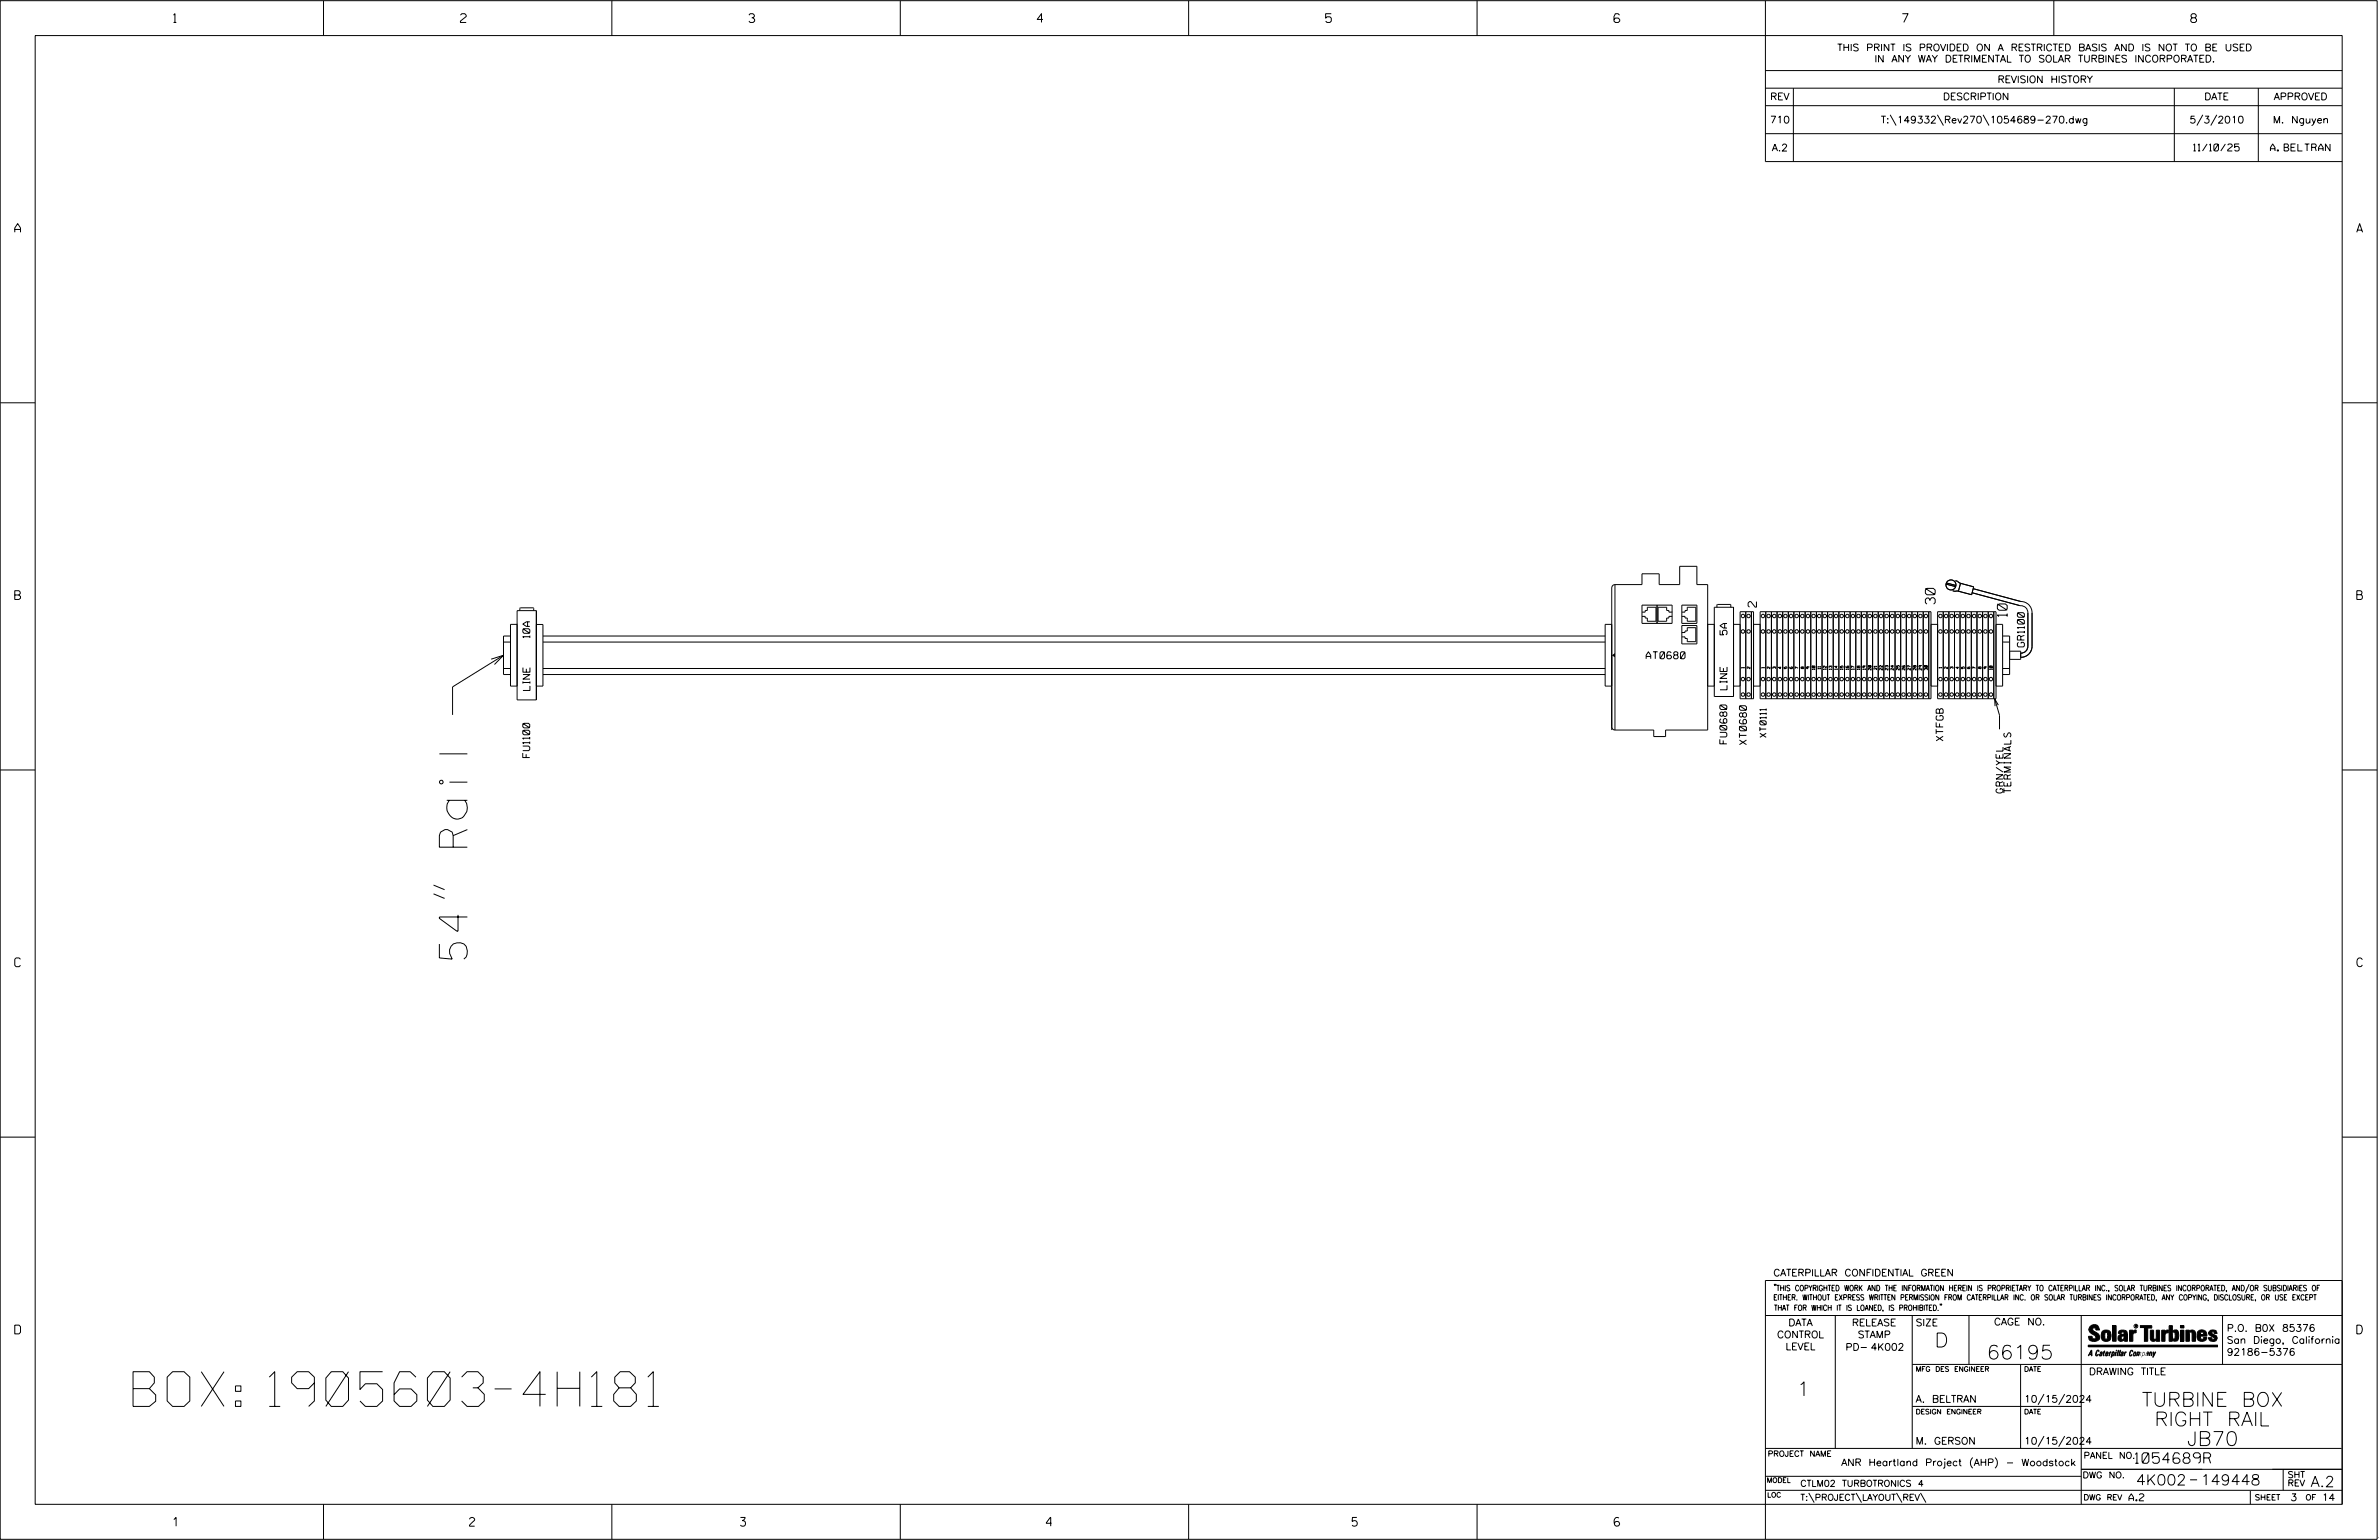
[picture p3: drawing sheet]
<svg xmlns="http://www.w3.org/2000/svg" width="864mm" height="559mm" viewBox="0 0 864 559" stroke-linecap="round" stroke-linejoin="round" font-family="sans-serif">
<defs><g id="words">
<text font-size="12.6" x="48.3" y="510.3">BOX: 1905603-4H181</text>
<text font-size="10.2" x="169.6" y="348" transform="rotate(-90 169.6 348)">54&quot; Rail</text>
<g font-size="5.1">
<text x="702.3" y="488.8">D</text>
<text x="721.2" y="493.2">66195</text>
<text x="652.2" y="506.5">1</text>
<text x="777.5" y="510.3">TURBINE BOX</text>
<text x="782.1" y="517.4">RIGHT RAIL</text>
<text x="793.9" y="524.5">JB70</text>
</g>
<g font-size="3.8">
<text x="775.1" y="531">1054689R</text>
<text x="775.4" y="538.9">4K002</text>
<text x="798.8" y="538.9">149448</text>
<text x="838.8" y="539.5">A.2</text>
</g>
<g font-size="3.6">
<text x="702.5" y="219.2" transform="rotate(-90 702.5 219.2)">30</text>
<text x="728.6" y="223.7" transform="rotate(-90 728.6 223.7)">10</text>
</g>
<g font-size="3.2">
<text x="63" y="8.2">1</text>
<text x="167.2" y="8.2">2</text>
<text x="271.8" y="8.2">3</text>
<text x="376.5" y="8.2">4</text>
<text x="481.2" y="8.2">5</text>
<text x="690.6" y="8.2">7</text>
<text x="795.3" y="8.2">8</text>
<text x="5.4" y="84.3">A</text>
<text x="855.5" y="84.3">A</text>
<text x="5.4" y="217.5">B</text>
<text x="855.6" y="217.5">B</text>
<text x="5.4" y="350.8">C</text>
<text x="855.6" y="350.8">C</text>
<text x="5.4" y="484">D</text>
<text x="855.6" y="484">D</text>
<text x="62.8" y="553.8">1</text>
<text x="170.4" y="553.8">2</text>
<text x="268.8" y="553.8">3</text>
<text x="379.8" y="553.8">4</text>
<text x="490.8" y="553.8">5</text>
<text x="585.9" y="553.8">6</text>
</g>
<text font-size="3" x="637.6" y="220.3" transform="rotate(-90 637.6 220.3)">2</text>
<g font-size="2.5">
<text x="666.9" y="18.5">THIS PRINT IS PROVIDED ON A RESTRICTED BASIS AND IS NOT TO BE USED</text>
<text x="680.5" y="22.6">IN ANY WAY DETRIMENTAL TO SOLAR TURBINES INCORPORATED.</text>
<text x="725.1" y="30">REVISION HISTORY</text>
<text x="642.6" y="36.3">REV</text>
<text x="705.3" y="36.3">DESCRIPTION</text>
<text x="800.2" y="36.3">DATE</text>
<text x="825.4" y="36.3">APPROVED</text>
<text x="642.5" y="44.7">710</text>
<text x="682.8" y="44.7">T:\149332\Rev270\1054689-270.dwg</text>
<text x="794.8" y="44.7">5/3/2010</text>
<text x="825.1" y="44.7">M. Nguyen</text>
<text x="643.2" y="54.8">A.2</text>
<text x="796.3" y="54.8">11/10/25</text>
<text x="824.2" y="54.8">A. BELTRAN</text>
<text x="192.3" y="231.4" transform="rotate(-90 192.3 231.4)">10A</text>
<text x="626.9" y="230.4" transform="rotate(-90 626.9 230.4)">5A</text>
<text x="597.6" y="239">AT0680</text>
<text x="734.9" y="234.7" transform="rotate(-90 734.9 234.7)">GR1100</text>
<text x="192.4" y="250.5" transform="rotate(-90 192.4 250.5)">LINE</text>
<text x="626.9" y="250.3" transform="rotate(-90 626.9 250.3)">LINE</text>
<text x="626.9" y="269.9" transform="rotate(-90 626.9 269.9)">FU0680</text>
<text x="705.4" y="268.8" transform="rotate(-90 705.4 268.8)">XTFGB</text>
<text x="192.3" y="274.9" transform="rotate(-90 192.3 274.9)">FU1100</text>
<text x="634" y="270.2" transform="rotate(-90 634 270.2)">XT0680</text>
<text x="727.1" y="287.8" transform="rotate(-90 727.1 287.8)">GRN/YEL</text>
<text x="730" y="287.8" transform="rotate(-90 730 287.8)">TERMINALS</text>
<text x="643.8" y="463">CATERPILLAR CONFIDENTIAL GREEN</text>
<text x="645.1" y="485.5">CONTROL</text>
<text x="649.2" y="481.1">DATA</text>
<text x="672.3" y="481.1">RELEASE</text>
<text x="674.4" y="485.5">STAMP</text>
<text x="695.4" y="481.1">SIZE</text>
<text x="723.8" y="480.8">CAGE NO.</text>
<text x="808.4" y="483.1">P.O. B0X 85376</text>
<text x="648.2" y="489.8">LEVEL</text>
<text x="669.9" y="490">PD- 4K002</text>
<text x="808.4" y="487.5">San Diego, California</text>
<text x="808.4" y="491.8">92186-5376</text>
<text x="758.3" y="498.9">DRAWING TITLE</text>
<text x="695.4" y="508.9">A. BELTRAN</text>
<text x="734.8" y="508.9">10/15/2024</text>
<text x="695.4" y="524.1">M. GERSON</text>
<text x="734.8" y="524.1">10/15/2024</text>
<text x="668.4" y="531.9">ANR Heartland Project (AHP) - Woodstock</text>
<text x="772.8" y="544.6">A.2</text>
<text x="831.4" y="544.6">3</text>
<text x="842.9" y="544.6">14</text>
</g>
<g font-size="2.3">
<text x="641.1" y="267.6" transform="rotate(-90 641.1 267.6)">XT0111</text>
<text x="756.4" y="529.2">PANEL NO.</text>
<text x="653.5" y="539.4">CTLM02 TURBOTRONICS 4</text>
<text x="756" y="536.3">DWG NO.</text>
<text x="830.4" y="539.3">REV</text>
<text x="830.4" y="536.2">SHT</text>
<text x="653.5" y="544.5">T:\PROJECT\LAYOUT\REV\</text>
</g>
<g font-size="2">
<text x="643.8" y="468.4">&quot;THIS COPYRIGHTED WORK AND THE INFORMATION HEREIN IS PROPRIETARY TO CATERPILLAR INC., SOLAR TURBINES INCORPORATED, AND/OR SUBSIDIARIES OF</text>
<text x="643.8" y="471.8">EITHER. WITHOUT EXPRESS WRITTEN PERMISSION FROM CATERPILLAR INC. OR SOLAR TURBINES INCORPORATED, ANY COPYING, DISCLOSURE, OR USE EXCEPT</text>
<text x="644" y="475.6">THAT FOR WHICH IT IS LOANED, IS PROHIBITED.&quot;</text>
<text x="641.7" y="528.5">PROJECT NAME</text>
<text x="756.3" y="544.3">DWG REV</text>
<text x="818.5" y="544.3">SHEET</text>
<text x="836.9" y="544.3">OF</text>
</g>
<g font-size="1.8">
<text x="695.4" y="497.6">MFG DES ENGINEER</text>
<text x="734.8" y="497.6">DATE</text>
<text x="695.4" y="513.1">DESIGN ENGINEER</text>
<text x="734.8" y="513.1">DATE</text>
<text x="641.3" y="538">MODEL</text>
<text x="641.5" y="543.3">LOC</text>
</g>
<g font-size="1">
<text x="633.2" y="242.5" transform="rotate(-90 633.2 242.5)">1</text>
<text x="635.2" y="242.6" transform="rotate(-90 635.2 242.6)">2</text>
<text x="640.5" y="242.5" transform="rotate(-90 640.5 242.5)">1</text>
<text x="642.5" y="242.6" transform="rotate(-90 642.5 242.6)">2</text>
<text x="644.6" y="242.6" transform="rotate(-90 644.6 242.6)">3</text>
<text x="646.6" y="242.6" transform="rotate(-90 646.6 242.6)">4</text>
<text x="648.6" y="242.6" transform="rotate(-90 648.6 242.6)">5</text>
<text x="650.7" y="242.6" transform="rotate(-90 650.7 242.6)">6</text>
<text x="652.7" y="242.6" transform="rotate(-90 652.7 242.6)">7</text>
<text x="654.8" y="242.6" transform="rotate(-90 654.8 242.6)">8</text>
<text x="656.8" y="242.6" transform="rotate(-90 656.8 242.6)">9</text>
<text x="658.8" y="243" transform="rotate(-90 658.8 243)">10</text>
<text x="660.9" y="242.8" transform="rotate(-90 660.9 242.8)">11</text>
<text x="662.9" y="243" transform="rotate(-90 662.9 243)">12</text>
<text x="665" y="243" transform="rotate(-90 665 243)">13</text>
<text x="667" y="243" transform="rotate(-90 667 243)">14</text>
<text x="669.1" y="243" transform="rotate(-90 669.1 243)">15</text>
<text x="671.1" y="243" transform="rotate(-90 671.1 243)">16</text>
<text x="673.1" y="243" transform="rotate(-90 673.1 243)">17</text>
<text x="675.2" y="243" transform="rotate(-90 675.2 243)">18</text>
<text x="677.2" y="243" transform="rotate(-90 677.2 243)">19</text>
<text x="679.3" y="243.1" transform="rotate(-90 679.3 243.1)">20</text>
<text x="681.3" y="243" transform="rotate(-90 681.3 243)">21</text>
<text x="683.3" y="243.1" transform="rotate(-90 683.3 243.1)">22</text>
<text x="685.4" y="243.1" transform="rotate(-90 685.4 243.1)">23</text>
<text x="687.4" y="243.1" transform="rotate(-90 687.4 243.1)">24</text>
<text x="689.5" y="243.1" transform="rotate(-90 689.5 243.1)">25</text>
<text x="691.5" y="243.1" transform="rotate(-90 691.5 243.1)">26</text>
<text x="693.5" y="243.1" transform="rotate(-90 693.5 243.1)">27</text>
<text x="695.6" y="243.1" transform="rotate(-90 695.6 243.1)">28</text>
<text x="697.6" y="243.1" transform="rotate(-90 697.6 243.1)">29</text>
<text x="699.7" y="243.1" transform="rotate(-90 699.7 243.1)">30</text>
<text x="704.9" y="242.5" transform="rotate(-90 704.9 242.5)">1</text>
<text x="706.9" y="242.6" transform="rotate(-90 706.9 242.6)">2</text>
<text x="709" y="242.6" transform="rotate(-90 709 242.6)">3</text>
<text x="711" y="242.6" transform="rotate(-90 711 242.6)">4</text>
<text x="713.1" y="242.6" transform="rotate(-90 713.1 242.6)">5</text>
<text x="715.1" y="242.6" transform="rotate(-90 715.1 242.6)">6</text>
<text x="717.1" y="242.6" transform="rotate(-90 717.1 242.6)">7</text>
<text x="719.2" y="242.6" transform="rotate(-90 719.2 242.6)">8</text>
<text x="721.2" y="242.6" transform="rotate(-90 721.2 242.6)">9</text>
<text x="723.3" y="243" transform="rotate(-90 723.3 243)">10</text>
</g>
<text font-size=".9" x="775.1" y="481.7">R</text>
</g></defs>
<g fill="none" stroke="#000" stroke-width=".36">
<path d="M.1 .2h862.8v558.4h-862.8zM12.8 12.9h837.4v533h-837.4zM117.4 .2v12.7M222.1 .2v12.7M326.8 .2v12.7M431.5 .2v12.7M536.2 .2v12.7M587.9 5.5l-.5-.5h-1l-.5 1v1.7l.5 .4h1l.6-.4v-.6l-.6-.5h-1l-.5 .5M640.9 .2v58.4h209.3M745.6 .2v12.7M640.9 25.6h209.3M640.9 32h209.3"/>
<path d="M640.9 38.3h209.3M651 32v26.6M789.3 32v26.6M819.8 32v26.6M640.9 48.5h209.3M686.2 41.7l2.1 3.8M703.3 41.7l2.2 3.8M719.9 41.7l2.1 3.8M799.6 41.7l-2.1 3.8M804.7 41.7l-2.2 3.8M.1 146.2h12.7M850.2 146.2h12.7"/>
<path d="M586.2 212.1h9.9v-3.9h6.2v3.9h7.4v-6.6h6.3v6.6h3.9v52.8h-15.3v2.4h-4.3v-2.4h-14.1M586.2 212.1l-.9 .5-.2 .7v51.6M586.2 212.1v52.8M596.1 219.6h10.9v6.6h-10.9zM601.5 219.6v6.6M610.5 219.6h5.5v6.6h-5.5zM706.4 211.9l3.5 1M706.5 211.5l3.5 .9M708.8 214.3l2.3 .3M709.8 210.7l2.1 1M711.7 211.7l4.8 1.2-.8 2.9-4.8-1.3zM715.9 215.1l17.3 4.6a2.64 2.64 0 0 1 2.9 2.6v12.2a2.53 2.53 0 0 1-2.6 2.5"/>
<path d="M716.3 213.6l17.3 4.7a4 4 0 0 1 4.1 4v12.2a4 4 0 0 1-4.2 4M178.3 239.2l4.5-1.4-3.3 3.3M182.8 233h2.5M182.8 237.8l-18.5 11.4v10.2M185.3 230.8h-2.5v14h2.5M187.7 221.6h7v32.4h-7zM187.7 226.6h-2.4v22.4h2.4M188.7 221.6l.2-1h4.6l.2 1M194.7 226.6h2.4v22.4h-2.4M197.1 230.8h385.6M197.1 233h385.6M585.1 226.6h-2.4v22.4h2.4"/>
<path d="M596.1 222.1h1.1v-.6h.8v-1.2h3.1v5.1h-3.1v-1.1h-.8v-.6h-1.1M607 222.1h-1.2v-.6h-.8v-1.2h-3.1v5.1h3.1v-1.1h.8v-.6h1.2M610.5 227h5.5v6.6h-5.5zM610.5 222.1h1.2v-.6h.8v-1.2h3.1v5.1h-3.1v-1.1h-.8v-.6h-1.2M610.5 229.5h1.2v-.5h.8v-1.2h3.1v5h-3.1v-1.1h-.8v-.6h-1.2M619.9 226.6h2.4M622.3 220.3h7v32.4h-7zM623.3 220.3l.2-1h4.6l.2 1M629.3 226.6h2.4M631.7 222h4.9v31.5h-4.9zM633.7 222v31.5M635.8 222v31.5"/>
<path d="M636.6 226.6h2.4M639 222h62v31.5h-62zM641 222v31.5M643 222v31.5M645.1 222v31.5M647.1 222v31.5M649.2 222v31.5M651.2 222v31.5M653.2 222v31.5M655.3 222v31.5M657.3 222v31.5M659.4 222v31.5"/>
<path d="M661.4 222v31.5M663.4 222v31.5M665.5 222v31.5M667.5 222v31.5M669.6 222v31.5M671.6 222v31.5M673.7 222v31.5M675.7 222v31.5M677.7 222v31.5M679.8 222v31.5M681.8 222v31.5M683.9 222v31.5"/>
<path d="M685.9 222v31.5M687.9 222v31.5M690 222v31.5M692 222v31.5M694.1 222v31.5M696.1 222v31.5M698.1 222v31.5M700.2 222v31.5M701 226.6h2.4M703.4 222h21.2v31.5h-21.2zM705.4 222v31.5M707.5 222v31.5"/>
<path d="M709.5 222v31.5M711.5 222v31.5M713.6 222v31.5M715.6 222v31.5M717.7 222v31.5M719.7 222v31.5M721.7 222v31.5M723.8 222v31.5M724.6 226.6h2.4v22.4h-2.4M727 230.8h2.5v14h-2.5M727 233h2.5M729.5 236.3h4v3h-4"/>
<path d="M182.8 242.6h2.5M197.1 242.6h385.6M197.1 244.8h385.6M619.9 249h2.4M629.3 249h2.4M636.6 249h2.4M701 249h2.4M724.1 253.6l1.7 5.9v5.1M725.4 255.9l-1.3-2.3 .1 2.6M727 242.6h2.5M.1 279.4h12.7M585.1 263.7l.2 .7 .9 .5"/>
<path d="M850.2 279.4h12.7M157.4 324.3l4 1.7M157.4 321.2l4 1.6M.1 412.6h12.7M850.2 412.6h12.7M640.9 477.3h209.3M644.2 466.1l-.1 .4M644.7 466.1l-.2 .4M666.2 477.3v48.3M694.2 477.3v48.3M704.4 473.3l-.1 .4M704.8 473.3l-.1 .4"/>
<path d="M714.8 477.3v17.8M755.5 477.3v68.6M806.8 477.3v17.8M816.5 466l-1.4 3.1M850.2 464.6h-209.3v94M850.2 464.8v81.1M694.2 495.1h156M733.5 495.1v30.5M758.6 481.4a2.02 2.02 0 0 1 3.1-.1l.5 1.3h-1.3l-.2-.6-.4-.2-.6 .1-.1 .4 .4 .7a2.46 2.46 0 0 1 2.2 2.9 2.83 2.83 0 0 1-3.8 .3l-.3-1.3h1.3l.2 .7 .6 .3 .5-.2 .2-.5-.4-.6-1.9-1.2-.4-.9zM759.2 491.3h-.7l.7-1.2v1.9h.2l-.1-2.1-1.3 2.1 .5-.5h.7M761.3 490l.3-.2 .4 .3-.1 .3-.3-.4-.4 .3-.3 1.6h.4l.4-.5-.3 .6-.4 .1-.3-.4zM762.6 490.6l.5-.1-.1 1.4h-.9a.74 .74 0 0 1 .9-.8l-.3 .7-.5 .1 .2-.5 .6-.2v-.5l-.7 .2z"/>
<path d="M763 483.2a2.17 2.17 0 0 1 3.1 0l.3 1.4-.3 1.5a2.17 2.17 0 0 1-3.1 0l-.3-1.5zM763.6 490.5l.4-.4 .2 .6h-.3l-.3 .9 .2 .4-.3-.1zM764.1 483.7l.5-.4 .4 .3v2.2l-.4 .2-.5-.2zM764.6 491.1l.6 .2v-.7l-.4-.1-.4 .6-.1 .8h.6M764.6 491.1l-.1 .8h.4M764.6 482.6v.8M764.8 490.7l.4 .1v.3h-.6zM765 491.5l-.1 .4zM766 490.5l-.5 1.5zM766 490.8l.4-.3-.4 .4M766.9 481h1.3v5.7h-1.3zM767 490.8l.5 .1-.3 .8-.4 .2z"/>
<path d="M767.3 490.5h-.5l-.5 2M767.3 490.5a.8 .8 0 0 1 .2 1 .8 .8 0 0 1-.9 .4l-.1 .6M767.3 490.5l-.1 .2M768.1 490.5l-.4 1.5zM768.2 489.9h.3l-.1 .2h-.2zM769 489.9l-.5 2.1zM769.7 489.9l-.6 2.1zM770.1 491.4l.5-.3-.5 .8zM770.4 491.9h.1M770.6 491.1l.1-.4-.7 .2 .1-.3 .6-.1 .2 .3-.5 1.1M770.6 491.1a.74 .74 0 0 0-.8 .8h.6M771 484.8h-.7l-.3 .6 .4 .7 .5-.3 .1-2.4h-.8l-.1 .4h-1.2a1.71 1.71 0 0 1 1.8-1.3 1.71 1.71 0 0 1 1.6 1.4v2.8h-1.1l-.1-.6"/>
<path d="M771 484.2l-1.5 .1a1.41 1.41 0 0 0 0 2.4l.5 .1 1.1-.7M771.2 486.1h-.1M771.4 490.5l.1 .3 .4-.3-.9 1.5zM771.5 490.8h.1M773 482.7h1.2v.5l.5-.5 .7-.1v1h-.6l-.5 .4-.1 2.7h-1.2zM773.3 490.3l.6-.4 .4 .2-.1 .4-.3-.4a1.28 1.28 0 0 0-.5 1.8l.6-.4-.1 .4-.8 .1zM774.7 490.8l.5-.3a.88 .88 0 0 1 .2 .9 .88 .88 0 0 1-.7 .7l-.2-.2zM774.8 490.9h.5l-.3 1h-.3l-.2-.2zM775.2 490.5l-.1 .2M776.8 481h4.3v.9h-1.5v4.8h-1.3M776.8 490.6l-.8 .2v-.3l-.4 1.5 .8-1.3v1.3l.3-1.2M779.3 491.1h.4"/>
<path d="M779.6 490.5h.3l-.3 1.4M779.6 490.7h.2l-.1 .4M779.7 491.1l-.1 .4M779.7 491.1l-.4 .2M780.1 492l.4-1.5 .1 .3 .3-.3 .3 .2-.3 1.3v-1.3l-.7 1.3M780.6 482.7h1.2v2.7l.1 .4 .4 .3 .4-.7v-2.7h1.2l.1 4h-1.3v-.5l-1.1 .6-.7-.3-.3-.7zM781.6 492.5l1-2-.8 1.3-.2-1.3-.2 2M784.7 482.7h1.2v.5l.5-.5 .7-.1v1h-.5l-.6 .4-.1 2.7h-1.2zM787.4 481h1.2v2a1.4 1.4 0 0 1 2.2 .2l.1 1.4-.4 1.9-1.5 .1-.4-.5v-1l.5 .9 .5-.3v-2.1l-.5-.4-.5 .7v2.8h-1.2zM791.5 482.7h1.3v4h-1.3zM791.5 481h1.3v.9h-1.3zM793.5 482.7h1.3v.4l.7-.5 1.1 .2 .4 .6v3.3h-1.2l-.3-3.4-.7 .2v3.2h-1.3z"/>
<path d="M794.8 483.1h.1M797.7 483.2a1.92 1.92 0 0 1 2.4-.5 1.92 1.92 0 0 1 1 2.1h-2.3v.8l.6 .5 .5-.3v-.5h1.2a1.83 1.83 0 0 1-2.1 1.4 1.83 1.83 0 0 1-1.5-2.1zM798.8 484.2v.6M799.1 483.4h.6l.2 .8h-1.1zM804.6 482.9a1.84 1.84 0 0 0-2.9 .8 3.3 3.3 0 0 0 2.2 1.9l-.5 .5-.4-.3-.1-.4h-1.2l.1 .6a1.92 1.92 0 0 0 2.9 .4M804.9 483.8h-1.2l-.2-.6-.5 .1-.1 .3 .1 .3 1.8 .9M805.1 488.1h-47.1v.6h47.1M694.2 510.3h61.3M742 505.8l-2.2 3.9M749.5 505.8l-2.2 3.9M640.9 525.6h209.2M640.9 535.7h114.6"/>
<path d="M716.1 528.9a2.59 2.59 0 0 0 0 3.8M724.2 528.9a2.59 2.59 0 0 1 0 3.8M742 521.1l-2.2 3.8M749.5 521.1l-2.2 3.8M755.5 533.2h94.7M795 537h2.6M828.8 533.2v7.6M117.4 545.9v12.7M222.1 545.9v12.7M326.8 545.9v12.7M431.5 545.9v12.7M536.2 545.9v12.7"/>
<path d="M640.9 540.8h209.3M656.6 541.7l2 3.5M673.8 541.7l1.9 3.5M688.4 541.7l2 3.5M697.2 541.7l1.9 3.5M816.9 541v4.9M863.5 558h.1"/>
<circle cx="708.2" cy="212.2" r="1.82"/>
<circle cx="632.7" cy="223.5" r=".64"/>
<circle cx="632.7" cy="229.1" r=".64"/>
<circle cx="634.8" cy="223.5" r=".64"/>
<circle cx="634.8" cy="229.1" r=".64"/>
<circle cx="640" cy="223.5" r=".64"/>
<circle cx="640" cy="229.1" r=".64"/>
<circle cx="642" cy="223.5" r=".64"/>
<circle cx="642" cy="229.1" r=".64"/>
<circle cx="644.1" cy="223.5" r=".64"/>
<circle cx="644.1" cy="229.1" r=".64"/>
<circle cx="646.1" cy="229.1" r=".64"/>
<circle cx="646.1" cy="223.5" r=".64"/>
<circle cx="648.1" cy="223.5" r=".63"/>
<circle cx="648.1" cy="229.1" r=".63"/>
<circle cx="650.2" cy="223.5" r=".64"/>
<circle cx="650.2" cy="229.1" r=".64"/>
<circle cx="652.2" cy="223.5" r=".64"/>
<circle cx="652.2" cy="229.1" r=".64"/>
<circle cx="654.3" cy="223.5" r=".64"/>
<circle cx="654.3" cy="229.1" r=".64"/>
<circle cx="656.3" cy="223.5" r=".64"/>
<circle cx="656.3" cy="229.1" r=".64"/>
<circle cx="658.4" cy="223.5" r=".64"/>
<circle cx="658.4" cy="229.1" r=".64"/>
<circle cx="660.4" cy="229.1" r=".63"/>
<circle cx="660.4" cy="223.5" r=".63"/>
<circle cx="662.4" cy="223.5" r=".64"/>
<circle cx="662.4" cy="229.1" r=".64"/>
<circle cx="664.5" cy="229.1" r=".64"/>
<circle cx="664.5" cy="223.5" r=".64"/>
<circle cx="666.5" cy="229.1" r=".64"/>
<circle cx="666.5" cy="223.5" r=".64"/>
<circle cx="668.5" cy="223.5" r=".64"/>
<circle cx="668.5" cy="229.1" r=".64"/>
<circle cx="670.6" cy="223.5" r=".64"/>
<circle cx="670.6" cy="229.1" r=".64"/>
<circle cx="672.6" cy="229.1" r=".63"/>
<circle cx="672.6" cy="223.5" r=".63"/>
<circle cx="674.7" cy="223.5" r=".64"/>
<circle cx="674.7" cy="229.1" r=".64"/>
<circle cx="676.7" cy="229.1" r=".64"/>
<circle cx="676.7" cy="223.5" r=".64"/>
<circle cx="678.7" cy="229.1" r=".64"/>
<circle cx="678.7" cy="223.5" r=".64"/>
<circle cx="680.8" cy="223.5" r=".64"/>
<circle cx="680.8" cy="229.1" r=".64"/>
<circle cx="682.8" cy="229.1" r=".64"/>
<circle cx="682.8" cy="223.5" r=".64"/>
<circle cx="684.9" cy="223.5" r=".63"/>
<circle cx="684.9" cy="229.1" r=".63"/>
<circle cx="686.9" cy="229.1" r=".64"/>
<circle cx="686.9" cy="223.5" r=".64"/>
<circle cx="688.9" cy="229.1" r=".64"/>
<circle cx="688.9" cy="223.5" r=".64"/>
<circle cx="691" cy="229.1" r=".64"/>
<circle cx="691" cy="223.5" r=".64"/>
<circle cx="693" cy="229.1" r=".64"/>
<circle cx="693" cy="223.5" r=".64"/>
<circle cx="695.1" cy="229.1" r=".64"/>
<circle cx="695.1" cy="223.5" r=".64"/>
<circle cx="697.1" cy="223.5" r=".63"/>
<circle cx="697.1" cy="229.1" r=".63"/>
<circle cx="699.1" cy="229.1" r=".64"/>
<circle cx="699.1" cy="223.5" r=".64"/>
<circle cx="704.4" cy="229.1" r=".64"/>
<circle cx="704.4" cy="223.5" r=".64"/>
<circle cx="706.4" cy="229.1" r=".64"/>
<circle cx="706.4" cy="223.5" r=".64"/>
<circle cx="708.5" cy="229.1" r=".63"/>
<circle cx="708.5" cy="223.5" r=".63"/>
<circle cx="710.5" cy="229.1" r=".64"/>
<circle cx="710.5" cy="223.5" r=".64"/>
<circle cx="712.5" cy="229.1" r=".64"/>
<circle cx="712.5" cy="223.5" r=".64"/>
<circle cx="714.6" cy="223.5" r=".64"/>
<circle cx="714.6" cy="229.1" r=".64"/>
<circle cx="716.6" cy="229.1" r=".64"/>
<circle cx="716.6" cy="223.5" r=".64"/>
<circle cx="718.7" cy="223.5" r=".64"/>
<circle cx="718.7" cy="229.1" r=".64"/>
<circle cx="720.7" cy="229.1" r=".64"/>
<circle cx="720.7" cy="223.5" r=".64"/>
<circle cx="722.7" cy="229.1" r=".64"/>
<circle cx="722.7" cy="223.5" r=".64"/>
<circle cx="632.7" cy="246.4" r=".64"/>
<circle cx="632.7" cy="252" r=".64"/>
<circle cx="634.8" cy="246.4" r=".64"/>
<circle cx="634.8" cy="252" r=".64"/>
<circle cx="640" cy="246.4" r=".64"/>
<circle cx="640" cy="252" r=".64"/>
<circle cx="642" cy="246.4" r=".64"/>
<circle cx="642" cy="252" r=".64"/>
<circle cx="644.1" cy="246.4" r=".64"/>
<circle cx="644.1" cy="252" r=".64"/>
<circle cx="646.1" cy="246.4" r=".64"/>
<circle cx="646.1" cy="252" r=".64"/>
<circle cx="648.1" cy="246.4" r=".63"/>
<circle cx="648.1" cy="252" r=".63"/>
<circle cx="650.2" cy="246.4" r=".64"/>
<circle cx="650.2" cy="252" r=".64"/>
<circle cx="652.2" cy="246.4" r=".64"/>
<circle cx="652.2" cy="252" r=".64"/>
<circle cx="654.3" cy="246.4" r=".64"/>
<circle cx="654.3" cy="252" r=".64"/>
<circle cx="656.3" cy="246.4" r=".64"/>
<circle cx="656.3" cy="252" r=".64"/>
<circle cx="658.4" cy="246.4" r=".64"/>
<circle cx="658.4" cy="252" r=".64"/>
<circle cx="660.4" cy="246.4" r=".63"/>
<circle cx="660.4" cy="252" r=".63"/>
<circle cx="662.4" cy="246.4" r=".64"/>
<circle cx="662.4" cy="252" r=".64"/>
<circle cx="664.5" cy="246.4" r=".64"/>
<circle cx="664.5" cy="252" r=".64"/>
<circle cx="666.5" cy="246.4" r=".64"/>
<circle cx="666.5" cy="252" r=".64"/>
<circle cx="668.5" cy="246.4" r=".64"/>
<circle cx="668.5" cy="252" r=".64"/>
<circle cx="670.6" cy="246.4" r=".64"/>
<circle cx="670.6" cy="252" r=".64"/>
<circle cx="672.6" cy="246.4" r=".63"/>
<circle cx="672.6" cy="252" r=".63"/>
<circle cx="674.7" cy="246.4" r=".64"/>
<circle cx="674.7" cy="252" r=".64"/>
<circle cx="676.7" cy="246.4" r=".64"/>
<circle cx="676.7" cy="252" r=".64"/>
<circle cx="678.7" cy="252" r=".64"/>
<circle cx="678.7" cy="246.4" r=".64"/>
<circle cx="680.8" cy="252" r=".64"/>
<circle cx="680.8" cy="246.4" r=".64"/>
<circle cx="682.8" cy="252" r=".64"/>
<circle cx="682.8" cy="246.4" r=".64"/>
<circle cx="684.9" cy="252" r=".63"/>
<circle cx="684.9" cy="246.4" r=".63"/>
<circle cx="686.9" cy="252" r=".64"/>
<circle cx="686.9" cy="246.4" r=".64"/>
<circle cx="688.9" cy="246.4" r=".64"/>
<circle cx="688.9" cy="252" r=".64"/>
<circle cx="691" cy="246.4" r=".64"/>
<circle cx="691" cy="252" r=".64"/>
<circle cx="693" cy="246.4" r=".64"/>
<circle cx="693" cy="252" r=".64"/>
<circle cx="695.1" cy="252" r=".64"/>
<circle cx="695.1" cy="246.4" r=".64"/>
<circle cx="697.1" cy="246.4" r=".63"/>
<circle cx="697.1" cy="252" r=".63"/>
<circle cx="699.1" cy="246.4" r=".64"/>
<circle cx="699.1" cy="252" r=".64"/>
<circle cx="704.4" cy="252" r=".64"/>
<circle cx="704.4" cy="246.4" r=".64"/>
<circle cx="706.4" cy="252" r=".64"/>
<circle cx="706.4" cy="246.4" r=".64"/>
<circle cx="708.5" cy="252" r=".63"/>
<circle cx="708.5" cy="246.4" r=".63"/>
<circle cx="710.5" cy="252" r=".64"/>
<circle cx="710.5" cy="246.4" r=".64"/>
<circle cx="712.5" cy="252" r=".64"/>
<circle cx="712.5" cy="246.4" r=".64"/>
<circle cx="714.6" cy="252" r=".64"/>
<circle cx="714.6" cy="246.4" r=".64"/>
<circle cx="716.6" cy="252" r=".64"/>
<circle cx="716.6" cy="246.4" r=".64"/>
<circle cx="718.7" cy="252" r=".64"/>
<circle cx="718.7" cy="246.4" r=".64"/>
<circle cx="720.7" cy="246.4" r=".64"/>
<circle cx="720.7" cy="252" r=".64"/>
<circle cx="722.7" cy="252" r=".64"/>
<circle cx="722.7" cy="246.4" r=".64"/>
<circle cx="775.4" cy="481.2" r=".69"/>
</g>
<g fill="#000">
<path d="M585.1 237.8l1.1-.8v1.5zM768.1 490.5l-.4 1.5zM768.2 489.9h.3l-.1 .2h-.2zM769 489.9l-.5 2.1zM769.7 489.9l-.6 2.1zM791.5 481h1.3v.9h-1.3zM791.5 482.7h1.3v4h-1.3zM758 488.1h47.1v.6h-47.1z"/>
<path d="M759.2 489.9l-1.2 2.1 .5-.5h.7v.5h.2zM759.2 490.1v1.2h-.7z" fill-rule="evenodd"/>
<path d="M758.6 481.4a2.02 2.02 0 0 1 3.1-.1l.5 1.3h-1.3l-.2-.6-.4-.2-.6 .1-.1 .4 .4 .7a2.46 2.46 0 0 1 2.2 2.9 2.83 2.83 0 0 1-3.8 .3l-.3-1.3h1.3l.2 .7 .6 .3 .5-.2 .2-.5-.4-.6-1.9-1.2-.4-.9z" fill-rule="evenodd"/>
<path d="M761.3 490l.3-.2 .4 .3-.1 .3-.3-.4-.4 .3-.3 1.6h.4l.4-.5-.3 .6-.4 .1-.3-.4z" fill-rule="evenodd"/>
<path d="M762.6 490.6l.5-.1-.1 1.4h-.9a.74 .74 0 0 1 .9-.8l-.6 .3-.2 .5 .5-.1 .3-.6v-.5l-.7 .2z" fill-rule="evenodd"/>
<path d="M763.6 490.5l.4-.4 .2 .6h-.3l-.3 .9 .2 .4-.3-.1z" fill-rule="evenodd"/>
<path d="M764.8 490.5l.5 .3-.1 .5h-.6l.6-.2v-.3l-.4-.1-.3 1.2h.4l.3-.4-.6 .6-.3-.2v-.4z" fill-rule="evenodd"/>
<path d="M763 483.2a2.17 2.17 0 0 1 3.1 0l.3 1.4-.3 1.5a2.17 2.17 0 0 1-3.1 0l-.3-1.5zM764.1 483.7v2.1l.5 .2 .4-.2v-2.2l-.4-.3z" fill-rule="evenodd"/>
<path d="M766 490.5v.3l.4-.1-.4 .2-.5 1.1z" fill-rule="evenodd"/>
<path d="M766.8 490.5l-.5 2 .3-.6a.71 .71 0 0 0 .9-.5 .71 .71 0 0 0-.4-.9zM767 490.8l.5 .1-.3 .8-.4 .2z" fill-rule="evenodd"/>
<path d="M766.9 481h1.3v5.7h-1.3z" fill-rule="evenodd"/>
<path d="M770.1 490.6l.6-.1 .2 .3-.4 1.2-.5 .1-.2-.5 .3-.5h.5l-.7 .5v.3l.4-.1 .4-.9-.5-.2-.2 .2z" fill-rule="evenodd"/>
<path d="M769.4 482.8l-.5 1h1.2l.1-.4h.8v.8l-1.5 .1a1.41 1.41 0 0 0 0 2.4l.5 .1 1.1-.7 .1 .6h1.1v-2.8a1.79 1.79 0 0 0-2.4-1.2zM770.3 484.8h.7l-.1 1-.5 .3-.4-.7z" fill-rule="evenodd"/>
<path d="M771.4 490.5l.1 .3 .4-.3-.9 1.5z" fill-rule="evenodd"/>
<path d="M773 482.7h1.2v.5l.5-.5 .7-.1v1h-.6l-.5 .4-.1 2.7h-1.2z" fill-rule="evenodd"/>
<path d="M773.3 490.3l.6-.4 .4 .2-.1 .4-.3-.4a1.28 1.28 0 0 0-.5 1.8l.6-.4-.3 .5h-.6z" fill-rule="evenodd"/>
<path d="M774.7 490.8l-.2 1.1h.7a.96 .96 0 0 0 0-1.4zM774.8 490.9h.5l-.1 .6-.5 .4-.2-.2z" fill-rule="evenodd"/>
<path d="M776 490.5v.3l.4-.3 .2 .3 .7-.2-.3 1.4v-1.3l-.6 1.3v-1.3l-.8 1.3z" fill-rule="evenodd"/>
<path d="M776.8 481h4.3v.9h-1.5v4.8h-1.3v-4.8h-1.5z" fill-rule="evenodd"/>
<path d="M777.9 490.5l-.5 2 .3-.6a.71 .71 0 0 0 .9-.5 .71 .71 0 0 0-.4-.9zM778.1 490.8l.3-.1 .1 .4-.5 .8-.2-.5z" fill-rule="evenodd"/>
<path d="M779.3 490.6l.6-.1-.3 1.5-.7-.1a.67 .67 0 0 1 .8-.8l-.6 .3-.1 .5 .4-.1 .4-.9-.4-.2-.3 .2z" fill-rule="evenodd"/>
<path d="M780.5 490.5l.1 .3 .3-.3 .3 .2-.3 1.3v-1.3l-.8 1.3z" fill-rule="evenodd"/>
<path d="M780.6 482.7h1.2v2.7l.1 .4 .4 .3 .4-.7v-2.7h1.2l.1 4h-1.3v-.5l-1.1 .6-.7-.3-.3-.7z" fill-rule="evenodd"/>
<path d="M781.6 490.5l.2 1.3 .8-1.3-1.2 2z" fill-rule="evenodd"/>
<path d="M784.7 482.7h1.2v.5l.5-.5 .7-.1v1h-.5l-.6 .4-.1 2.7h-1.2z" fill-rule="evenodd"/>
<path d="M787.4 481h1.2v2a1.4 1.4 0 0 1 2.2 .2l.1 1.4-.4 1.9-1.5 .1-.4-.5v-1l.5 .9 .5-.3v-2.1l-.5-.4-.5 .7v2.8h-1.2z" fill-rule="evenodd"/>
<path d="M793.5 482.7h1.3v.4a1.29 1.29 0 0 1 2.2 .3v3.3h-1.2l-.3-3.4-.7 .2v3.2h-1.3z" fill-rule="evenodd"/>
<path d="M797.7 483.2a1.92 1.92 0 0 1 2.4-.5 1.92 1.92 0 0 1 1 2.1h-2.3v.8l.6 .5 .5-.3v-.5h1.2a1.83 1.83 0 0 1-2.1 1.4 1.83 1.83 0 0 1-1.5-2.1zM799.1 483.4l-.3 .8h1.1l-.2-.8z" fill-rule="evenodd"/>
<path d="M801.9 483.2a1.94 1.94 0 0 1 3 .1v.5h-1.2l-.2-.6-.5 .1-.1 .3 .1 .3 1.8 .9a1.2 1.2 0 0 1 .1 1.3 1.2 1.2 0 0 1-1.2 .7l-1.6-.4-.4-1h1.2l.1 .4 .4 .3 .5-.5a3.3 3.3 0 0 1-2.2-1.9z" fill-rule="evenodd"/>
<circle cx="761.4" cy="492" r=".07"/>
<circle cx="762.2" cy="485.1" r=".07"/>
<circle cx="769.3" cy="492" r=".07"/>
<circle cx="773.1" cy="486.7" r=".07"/>
<circle cx="791.5" cy="486.7" r=".07"/>
<circle cx="791.5" cy="481" r=".07"/>
<circle cx="794.8" cy="486.7" r=".07"/>
</g>
<use href="#words"/>
</svg>
